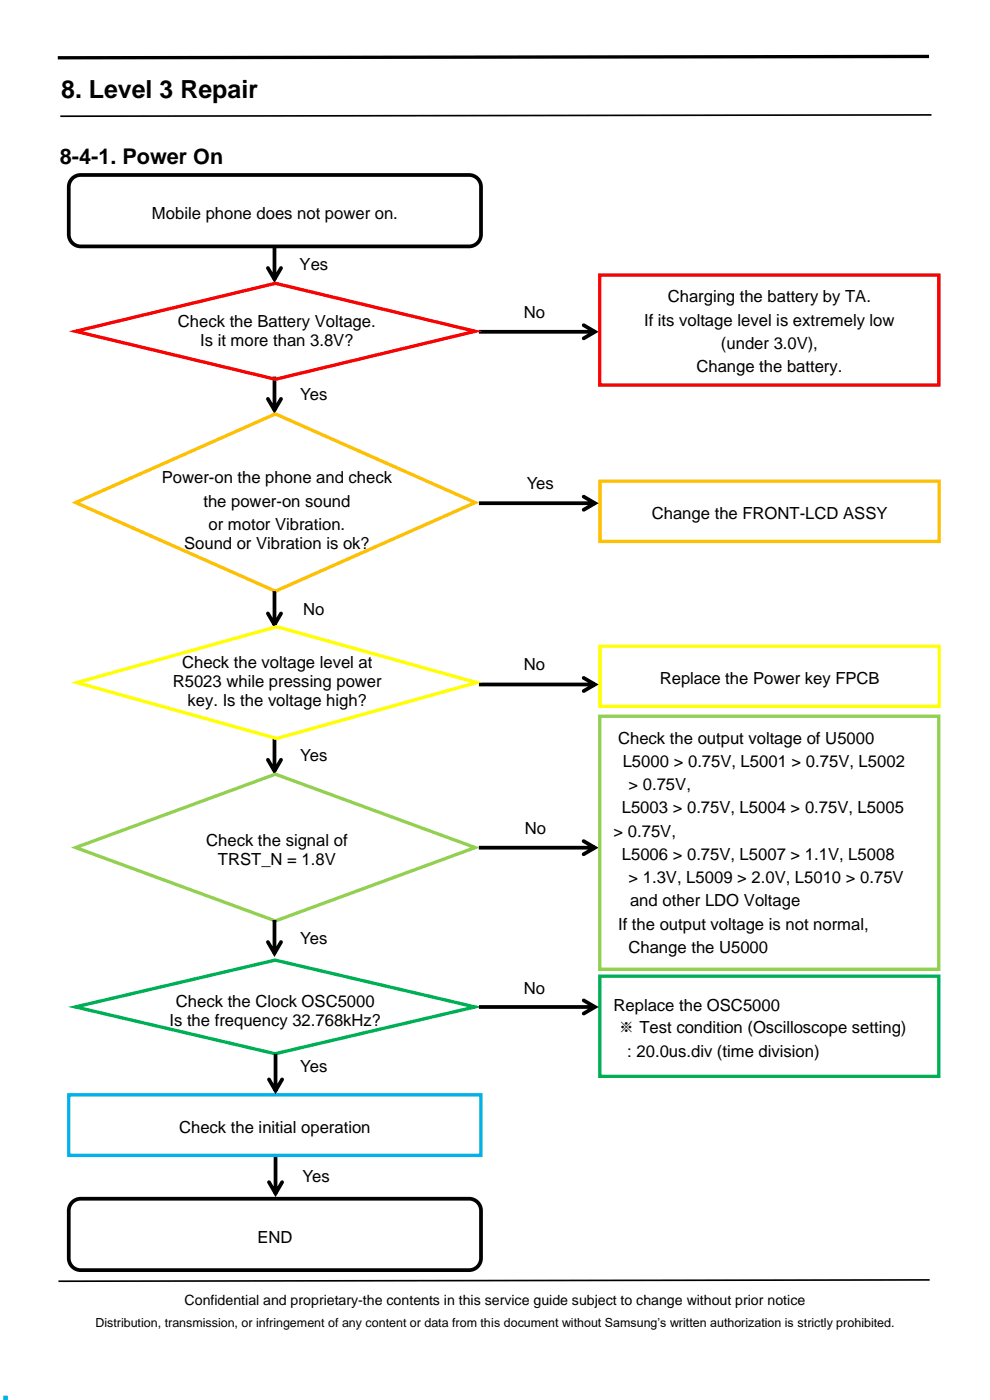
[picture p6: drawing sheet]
<svg xmlns="http://www.w3.org/2000/svg" width="210mm" height="297mm" viewBox="0 0 210 297" stroke-linecap="round" stroke-linejoin="round" font-family="sans-serif">
<defs><g id="words">
<text font-size="8.5" fill="#00f" x="0" y="297">.</text>
<text font-size="5.3" x="13" y="20.7">8. Level 3 Repair</text>
<text font-size="4.6" x="12.7" y="34.7">8-4-1. Power On</text>
<g font-size="3.5">
<text x="32.2" y="46.4">Mobile phone does not power on.</text>
<text x="63.5" y="57.2">Yes</text>
<text x="64.3" y="61.2">No</text>
<text x="141.6" y="64.1">Charging the battery by TA.</text>
<text x="37.7" y="69.3">Check the Battery Voltage.</text>
<text x="111.1" y="67.4">No</text>
<text x="136.6" y="69.1">If its voltage level is extremely low</text>
<text x="42.5" y="73.4">Is it more than 3.8V?</text>
<text x="152.9" y="74">(under 3.0V),</text>
<text x="147.7" y="79">Change the battery.</text>
<text x="63.7" y="84.9">Yes</text>
<text x="34.3" y="102.5">Power-on the phone and check</text>
<text x="43.1" y="107.5">the power-on sound</text>
<text x="111.7" y="103.7">Yes</text>
<text x="44.2" y="112.4">or motor Vibration.</text>
<text x="138.3" y="110.2">Change the FRONT-LCD ASSY</text>
<text x="39" y="116.5">Sound or Vibration is ok?</text>
<text x="64.3" y="130.5">No</text>
<text x="38.6" y="141.8">Check the voltage level at</text>
<text x="111.1" y="142.2">No</text>
<text x="36.6" y="145.8">R5023 while pressing power</text>
<text x="39.8" y="149.9">key. Is the voltage high?</text>
<text x="139.9" y="145.1">Replace the Power key FPCB</text>
<text x="63.7" y="161.5">Yes</text>
<text x="131.1" y="157.7">Check the output voltage of U5000</text>
<text x="132.1" y="162.7">L5000 &gt; 0.75V, L5001 &gt; 0.75V, L5002</text>
<text x="133.3" y="167.6">&gt; 0.75V,</text>
<text x="131.9" y="172.6">L5003 &gt; 0.75V, L5004 &gt; 0.75V, L5005</text>
<text x="43.7" y="179.4">Check the signal of</text>
<text x="111.3" y="176.9">No</text>
<text x="130.1" y="177.5">&gt; 0.75V,</text>
<text x="46.2" y="183.5">TRST_N = 1.8V</text>
<text x="131.9" y="182.4">L5006 &gt; 0.75V, L5007 &gt; 1.1V, L5008</text>
<text x="133.3" y="187.4">&gt; 1.3V, L5009 &gt; 2.0V, L5010 &gt; 0.75V</text>
<text x="131.1" y="197.3">If the output voltage is not normal,</text>
<text x="133.7" y="192.3">and other LDO Voltage</text>
<text x="63.7" y="200.2">Yes</text>
<text x="133.3" y="202.2">Change the U5000</text>
<text x="131.1" y="206.9">※ Each voltage level has ±10% margin</text>
<text x="37.3" y="213.6">Check the Clock OSC5000</text>
<text x="111.1" y="210.9">No</text>
<text x="130.1" y="214.5">Replace the OSC5000</text>
<text x="35.9" y="217.7">Is the frequency 32.768kHz?</text>
<text x="131.1" y="219.2">※ Test condition (Oscilloscope setting)</text>
<text x="63.7" y="227.4">Yes</text>
<text x="133.1" y="224.3">: 20.0us.div (time division)</text>
<text x="38" y="240.4">Check the initial operation</text>
<text x="64.2" y="250.8">Yes</text>
<text x="64.8" y="254.8">No</text>
<text x="54.6" y="263.6">END</text>
</g>
<text font-size="3" x="39.2" y="276.8">Confidential and proprietary-the contents in this service guide subject to change without prior notice</text>
<text font-size="2.6" x="20.2" y="281.4">Distribution, transmission, or infringement of any content or data from this document without Samsung’s written authorization is strictly prohibited.</text>
</g></defs>
<path d="M197.6 24.4l-184.8 .3M197.2 271.5l-184.8 .3" fill="none" stroke="#000" stroke-width=".35"/>
<path d="M197.1 12l-184.8 .3" fill="none" stroke="#000" stroke-width=".71" stroke-linecap="butt"/>
<path d="M15.1 38.1a2.52 2.52 0 0 1 2-1h82.4a2.52 2.52 0 0 1 2.5 2.5v10.1a2.53 2.53 0 0 1-2.5 2.6h-82.4a2.53 2.53 0 0 1-2.5-2.6v-10.1l.1-.5z" fill="none" stroke="#000" stroke-width=".79" stroke-linecap="butt"/>
<g fill="#000">
<path d="M57.8 156.5h.8v7.1h-.8zM56.6 160.9l.6 .1 1.4 2.4h-.7l1.4-2.4a.4 .4 0 0 1 .5-.1 .4 .4 0 0 1 .2 .5l-1.8 3-1.7-3z"/>
<path d="M58.1 245.4h.8v7.8h-.8zM56.9 250.5l.5 .1 1.4 2.4h-.7l1.4-2.4a.4 .4 0 0 1 .5-.1 .4 .4 0 0 1 .2 .5l-1.7 3-1.8-3z"/>
</g>
<path d="M127.3 102.1h71.9v12.8h-71.9z" fill="none" stroke="#ffc000" stroke-width=".71" stroke-linecap="butt"/>
<path d="M127.3 137.1h71.9v12.7h-71.9z" fill="none" stroke="#ff0" stroke-width=".71" stroke-linecap="butt"/>
<path d="M31.4 171.6h54.7v17.3h-54.7z" fill-rule="evenodd" fill="#fff"/>
<path d="M127.2 152h72v53.6h-72zM16.1 179.8l42.3-15.6 42.4 15.6-42.4 15.6z" fill="none" stroke="#92d050" stroke-width=".71" stroke-linecap="butt"/>
<g fill="#000">
<path d="M101.6 179.4h24.6v.8h-24.6zM123.5 178.2l.5-.1 3 1.7-3 1.8a.4 .4 0 0 1-.5-.2 .4 .4 0 0 1 .1-.5l2.4-1.4v.7l-2.4-1.4z"/>
<path d="M57.8 195.1h.8v7.1h-.8zM56.6 199.5l.6 .2 1.4 2.3h-.7l1.4-2.3a.4 .4 0 0 1 .5-.2 .4 .4 0 0 1 .2 .6l-1.8 2.9-1.7-2.9z"/>
</g>
<path d="M27.5 208.8h61.8v11.1h-61.8z" fill-rule="evenodd" fill="#fff"/>
<path d="M16 213.6l42.4-9.9 42.4 9.9-42.4 10zM127.2 207.1h72v21.2h-72z" fill="none" stroke="#00b050" stroke-width=".71" stroke-linecap="butt"/>
<g fill="#000">
<path d="M57.8 52.1h.8v7.1h-.8zM56.6 56.5l.6 .2 1.4 2.3h-.7l1.4-2.3a.4 .4 0 0 1 .5-.2 .4 .4 0 0 1 .2 .6l-1.8 2.9-1.7-2.9z"/>
<path d="M57.8 79.9h.8v7.1h-.8zM56.6 84.3l.6 .1 1.4 2.4h-.7l1.4-2.4a.4 .4 0 0 1 .5-.1 .4 .4 0 0 1 .2 .5l-1.8 3-1.7-3z"/>
<path d="M101.6 70h24.6v.8h-24.6zM123.5 68.8l.5-.1 3 1.7-3 1.7a.4 .4 0 0 1-.5-.1 .4 .4 0 0 1 .1-.6l2.4-1.4v.7l-2.4-1.4z"/>
<path d="M101.6 213.2h24.6v.8h-24.6zM123.5 212l.5-.1 3 1.7-3 1.8a.4 .4 0 0 1-.5-.2 .4 .4 0 0 1 .1-.5l2.4-1.4v.7l-2.4-1.4z"/>
<path d="M58.1 223.6h.8v7.8h-.8zM56.9 228.7l.5 .1 1.4 2.4h-.7l1.4-2.4a.4 .4 0 0 1 .5-.1 .4 .4 0 0 1 .2 .5l-1.7 3-1.8-3z"/>
</g>
<path d="M14.6 232.3h87.4v12.8h-87.4z" fill="none" stroke="#00b0f0" stroke-width=".71" stroke-linecap="butt"/>
<path d="M127.2 58.4h72v23.3h-72z" fill="none" stroke="#f00" stroke-width=".71" stroke-linecap="butt"/>
<path d="M15.1 255.3a2.52 2.52 0 0 1 2-1h82.4a2.52 2.52 0 0 1 2.5 2.5v10.1a2.52 2.52 0 0 1-2.5 2.6h-82.4a2.53 2.53 0 0 1-2.5-2.6v-10.1l.1-.5z" fill="none" stroke="#000" stroke-width=".79" stroke-linecap="butt"/>
<path d="M31.4 97.1h54.7v21h-54.7z" fill-rule="evenodd" fill="#fff"/>
<path d="M16.1 106.6l42.3-18.8 42.4 18.8-42.4 18.8z" fill="none" stroke="#ffc000" stroke-width=".71" stroke-linecap="butt"/>
<g fill="#000">
<path d="M101.6 106.4h24.6v.8h-24.6zM123.5 105.2l.5-.2 3 1.8-3 1.7a.4 .4 0 0 1-.5-.2 .4 .4 0 0 1 .1-.5l2.4-1.4v.7l-2.4-1.4z"/>
<path d="M57.8 125.4h.8v7.1h-.8zM56.6 129.8l.6 .2 1.4 2.3h-.7l1.4-2.3a.4 .4 0 0 1 .5-.2 .4 .4 0 0 1 .2 .6l-1.8 2.9-1.7-2.9z"/>
</g>
<path d="M31.4 136.3h54.8v16.5h-54.8z" fill-rule="evenodd" fill="#fff"/>
<path d="M16.3 144.8l42.4-11.8 42.4 11.8-42.4 11.9z" fill="none" stroke="#ff0" stroke-width=".71" stroke-linecap="butt"/>
<path d="M101.6 144.8h24.6v.8h-24.6zM123.5 143.6l.5-.1 3 1.7-3 1.7a.4 .4 0 0 1-.5-.1 .4 .4 0 0 1 .1-.5l2.4-1.4v.7l-2.4-1.4z" fill="#000"/>
<path d="M31.4 64.4h54.7v11.4h-54.7z" fill-rule="evenodd" fill="#fff"/>
<path d="M16.1 70.3l42.3-10.2 42.4 10.2-42.4 10.2z" fill="none" stroke="#f00" stroke-width=".71" stroke-linecap="butt"/>
<use href="#words"/>
</svg>
